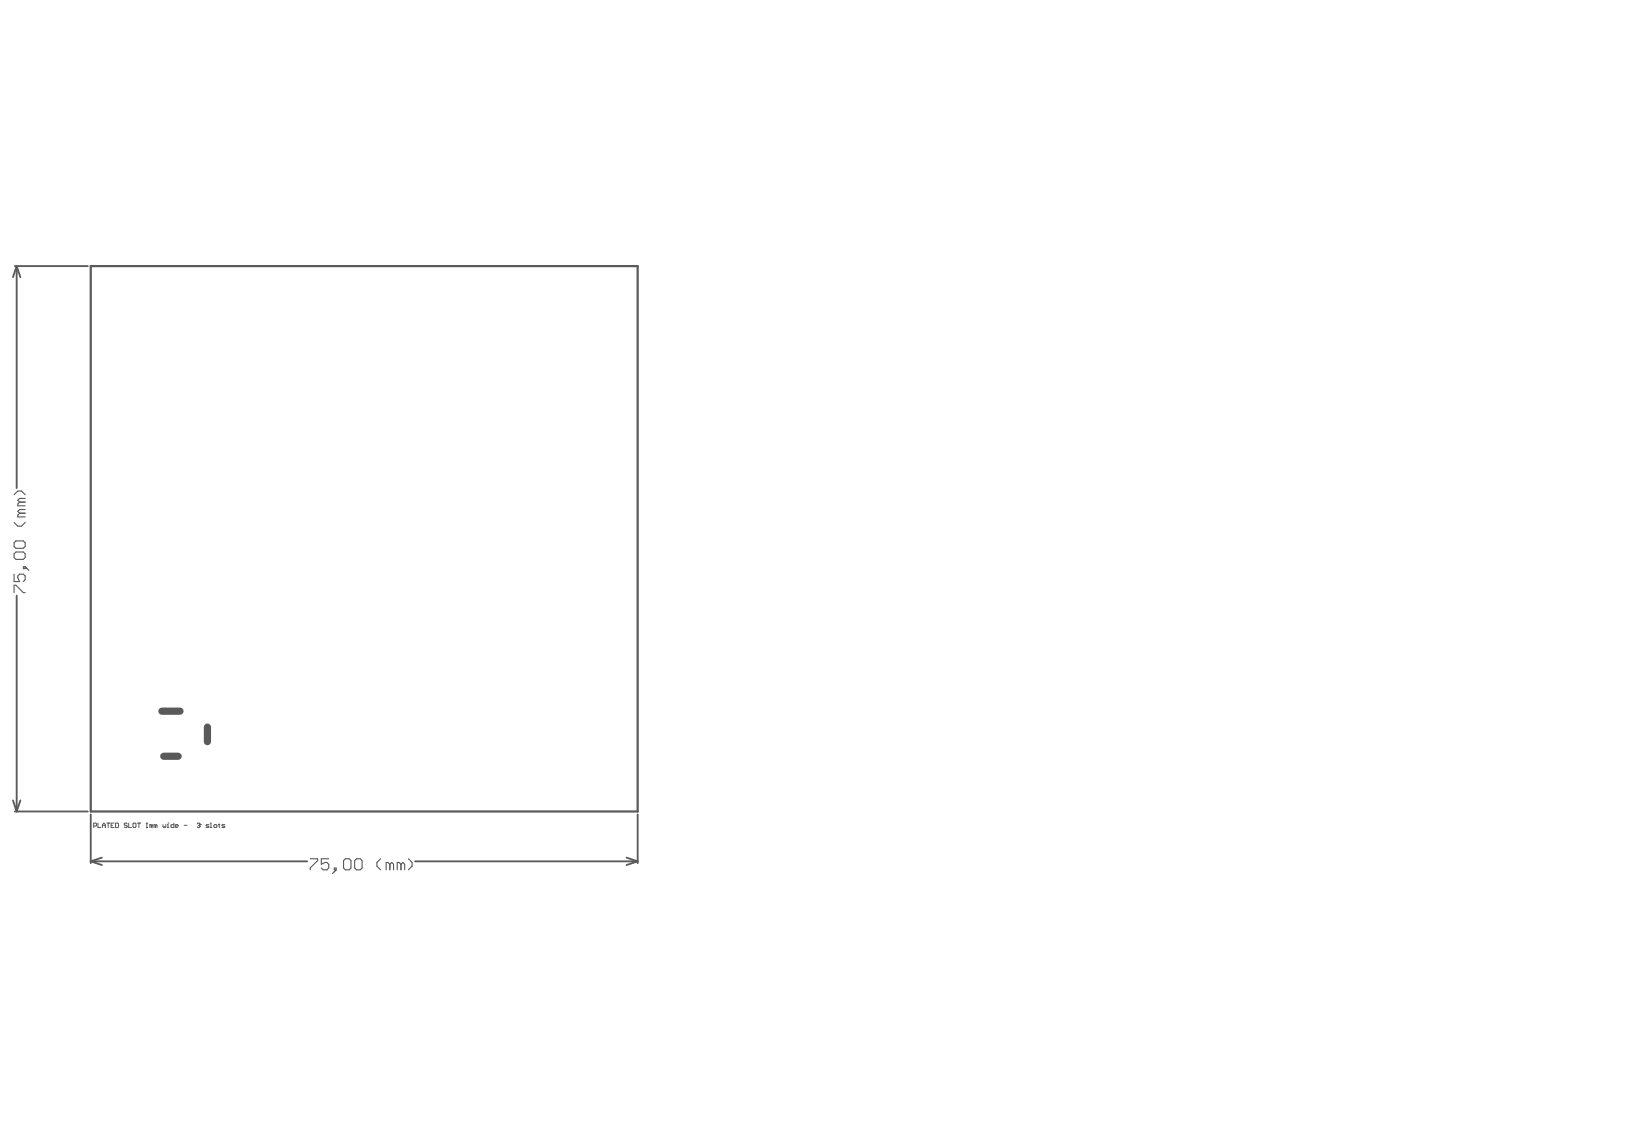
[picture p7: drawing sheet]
<svg xmlns="http://www.w3.org/2000/svg" width="287mm" height="202mm" viewBox="0 0 287 202" stroke-linecap="round" stroke-linejoin="round" font-family="sans-serif">
<g fill="none" stroke="#5a5a5a" stroke-width=".33">
<path d="M2.6 46.9h12.9M2.9 46.9l.7 2M2.9 46.9l-.6 2M2.9 46.9v39.2M2.9 105.1v38M2.3 141.2l.6 1.9M2.6 143.1h12.9M3.6 141.2l-.7 1.9M16 151.9l2 .7M16 143.7v8.6M16 151.9h38.2M18 151.3l-2 .6"/>
<path d="M73.2 151.9h39.3M110.5 151.3l2 .6M112.5 151.9l-2 .7M112.5 143.7v8.6"/>
</g>
<path d="M16 46.9h96.5v96.2h-96.5z" fill="none" stroke="#5a5a5a" stroke-width=".39"/>
<g fill="none" stroke="#5a5a5a" stroke-width=".2">
<path d="M2.5 95.7l.3-.3h1.3l.3 .3v.7l-.3 .3h-1.3l-.3-.3zM2.5 97.7l.3-.3h1.3l.3 .3v.6l-.3 .4h-1.3l-.3-.4zM2.5 92.2l.6 .6h.7l.6-.6M2.5 87.3l.6-.7h.7l.6 .7M3.5 88.6l-.4 .3v.3h1.3M3.5 90.5l-.4 .4v.3h1.3M3.5 90.5h.9M3.5 88.6h.9M4.1 100h.3v.3h-.3zM4.4 100l.7 .6M4.4 89.9h-.9l-.4 .3 .4 .3M4.4 87.9h-.9l-.4 .3 .4 .4"/>
<path d="M2.5 101.3v1.3h1l-.4-.7v-.3l.4-.3h.6l.3 .3v.7l-.3 .3M2.5 104.5v-1.3h.3l1.3 1.3h.3M54.7 151.5h1.3v.3l-1.3 1.3v.3M58 151.5h-1.3v1l.6-.4h.4l.3 .4v.6l-.3 .3h-.7l-.3-.3M59 153.1h.3v.3h-.3zM59.3 153.4l-.7 .7M60.6 151.8l.3-.3h.7l.3 .3v1.3l-.3 .3h-.7l-.3-.3zM62.6 151.8l.3-.3h.6l.4 .3v1.3l-.4 .3h-.6l-.3-.3zM67.1 151.5l-.6 .6v.7l.6 .6M68.8 152.5l-.4-.4h-.3v1.3M68.8 152.5v.9M68.8 152.5l.3-.4 .3 .4v.9"/>
<path d="M70.7 152.5l-.3-.4h-.3v1.3M70.7 152.5v.9M70.7 152.5l.4-.4 .3 .4v.9M72 151.5l.7 .6v.7l-.7 .6"/>
</g>
<path d="M28.6 125.4h3.2M28.9 133.4h2.5M36.6 128.2v2.6" fill="none" stroke="#5a5a5a" stroke-width="1.3"/>
<g fill="none" stroke="#5a5a5a" stroke-width=".18">
<path d="M16.5 145.7h.4l.1-.1-.1-.4h-.4v.8M17.3 145.2v.8h.5M18.1 146v-.6l.2-.2 .3 .2v.6M18.1 145.6h.5M18.8 145.2h.5M19.1 145.2v.8M19.6 145.6h.3M20.1 145.2h-.5v.8h.5M20.4 145.2h.4l.1 .1v.5l-.1 .2h-.4zM22.4 145.3l-.1-.1-.4 .1 .2 .3 .3 .1-.1 .3-.4-.2M22.7 145.2v.8h.5M23.5 145.3l.1-.1 .4 .1v.5l-.2 .2-.3-.2z"/>
<path d="M24.2 145.2h.6M24.5 145.2v.8M25.8 146h.2M25.9 145.2h.1M25.9 145.2v.8M25.9 145.2l-.1 .1M26.7 145.6l-.3-.2v.6M26.7 145.6v.4M26.7 145.6l.1-.2 .2 .2v.4M27.4 145.6l-.2-.2v.6M27.4 145.6v.4M27.4 145.6l.2-.2 .1 .2v.4"/>
<path d="M28.7 145.4v.4l.2 .2 .3-.2v-.4M29.5 146h.3M29.5 145.4h.1v.6M29.6 145.2h.1M30.7 145.2v.8h-.4l-.1-.2 .1-.4h.4M30.9 145.7h.5l-.1-.3h-.3l-.1 .2 .1 .4h.3M32.5 145.6h.5M34.8 145.3l.4-.1 .1 .2M35 145.6h.2M35.2 145.6l.1 .1-.1 .3-.4-.2M35.3 145.4h.1M35.3 145.4l-.1 .2"/>
<path d="M36.8 145.4h-.3l-.2 .2 .5 .2-.1 .2h-.4M37.1 145.2h.1v.8M37.1 146h.2M37.7 145.6l.4-.2 .2 .4-.4 .2zM38.5 145.4h.3M38.6 145.3v.5l.2 .2M39.7 145.4h-.4l-.2 .2 .6 .2-.2 .2h-.4"/>
</g>
</svg>
